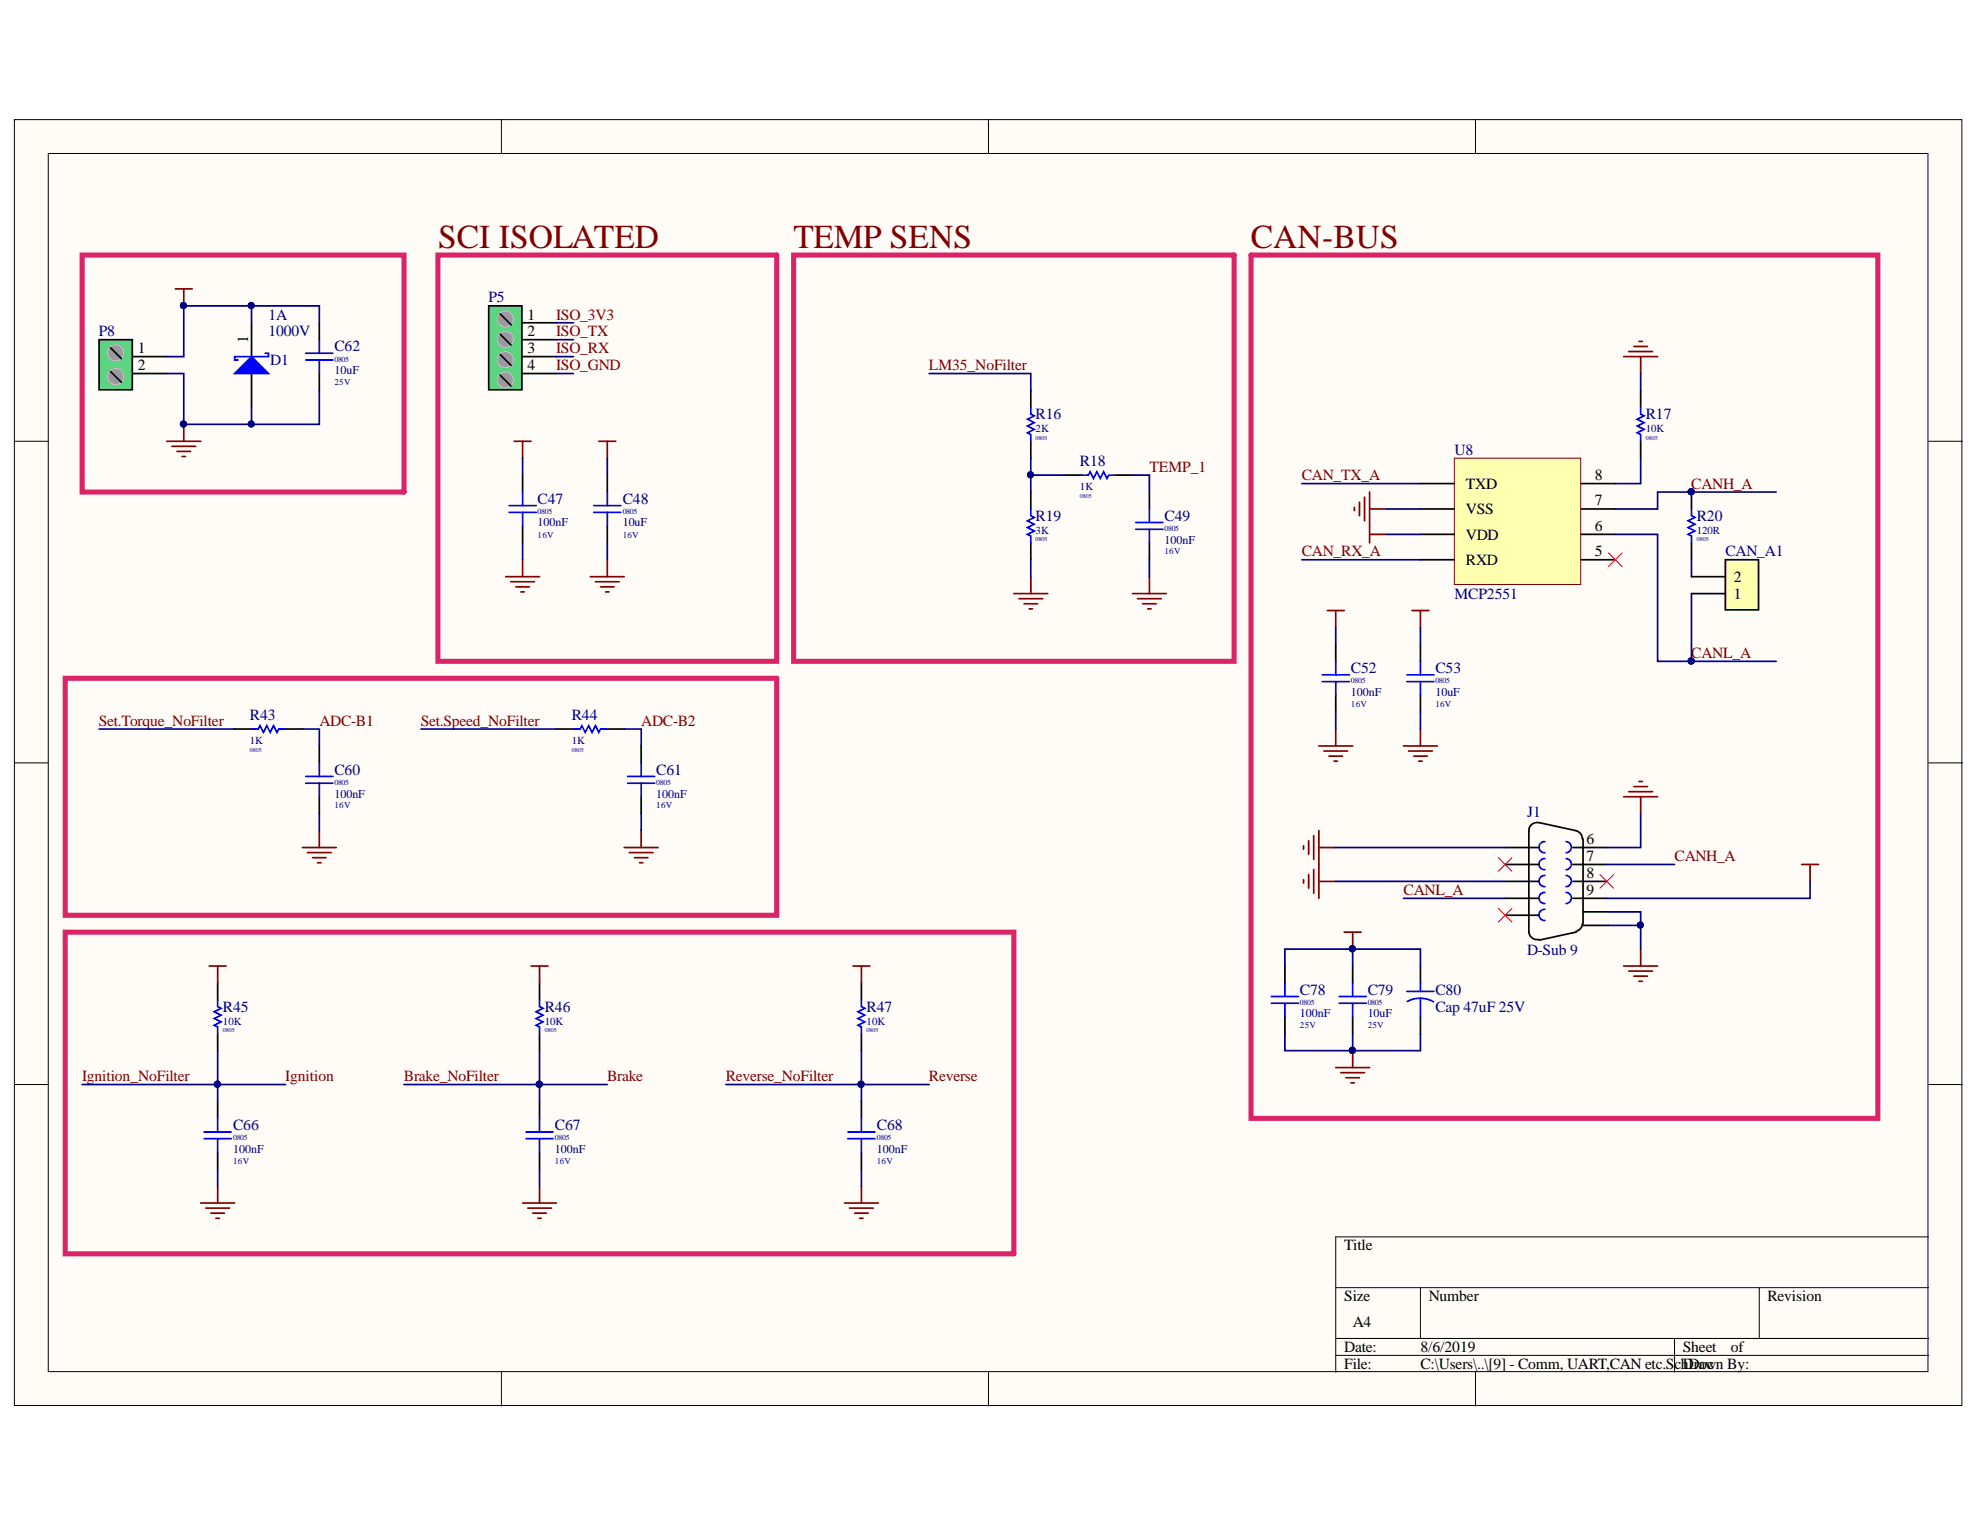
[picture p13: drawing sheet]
<svg xmlns="http://www.w3.org/2000/svg" width="279mm" height="216mm" viewBox="0 0 279 216" stroke-linecap="round" stroke-linejoin="round" font-family="sans-serif">
<defs><g id="words">
<g font-size="4.7" fill="#800000">
<text x="61.8" y="35">SCI ISOLATED</text>
<text x="112" y="35">TEMP SENS</text>
<text x="176.5" y="35">CAN-BUS</text>
</g>
<g font-size="2.2" fill="#000080">
<text x="14" y="47.5">P8</text>
<text x="37.9" y="47.5">1000V</text>
<text x="37.9" y="45.1">1A</text>
<text x="68.9" y="42.7">P5</text>
<text x="38.1" y="51.5">D1</text>
<text x="47.2" y="49.6">C62</text>
<text x="146.1" y="59.1">R16</text>
<text x="232.2" y="59.1">R17</text>
<text x="152.4" y="65.8">R18</text>
<text x="205.3" y="64.2">U8</text>
<text x="75.9" y="71.1">C47</text>
<text x="87.9" y="71.1">C48</text>
<text x="146.1" y="73.5">R19</text>
<text x="164.3" y="73.5">C49</text>
<text x="239.4" y="73.5">R20</text>
<text x="243.5" y="78.5">CAN_A1</text>
<text x="205.3" y="84.5">MCP2551</text>
<text x="190.6" y="95">C52</text>
<text x="202.6" y="95">C53</text>
<text x="35.3" y="101.7">R43</text>
<text x="80.7" y="101.7">R44</text>
<text x="47.2" y="109.3">C60</text>
<text x="92.6" y="109.3">C61</text>
<text x="215.5" y="115.3">J1</text>
<text x="215.5" y="134.8">D-Sub 9</text>
<text x="31.5" y="142.8">R45</text>
<text x="76.9" y="142.8">R46</text>
<text x="122.3" y="142.8">R47</text>
<text x="183.4" y="140.4">C78</text>
<text x="193" y="140.4">C79</text>
<text x="202.6" y="140.4">C80</text>
<text x="202.6" y="142.8">Cap 47uF 25V</text>
<text x="32.9" y="159.5">C66</text>
<text x="78.3" y="159.5">C67</text>
<text x="123.7" y="159.5">C68</text>
</g>
<g font-size="2.2">
<text x="74.4" y="45.1">1</text>
<text x="74.4" y="47.5">2</text>
<text x="19.5" y="49.8">1</text>
<text x="19.5" y="52.2">2</text>
<text x="35" y="48.4" transform="rotate(-90 35 48.4)">1</text>
<text x="74.4" y="49.8">3</text>
<text x="74.4" y="52.2">4</text>
<text x="206.9" y="68.9">TXD</text>
<text x="225" y="67.8">8</text>
<text x="225" y="71.3">7</text>
<text x="206.9" y="72.6">VSS</text>
<text x="206.9" y="76.1">VDD</text>
<text x="225" y="74.9">6</text>
<text x="206.9" y="79.7">RXD</text>
<text x="225" y="78.5">5</text>
<text x="244.7" y="82.1">2</text>
<text x="244.7" y="84.5">1</text>
<text x="223.9" y="119.2">6</text>
<text x="223.9" y="123.9">8</text>
<text x="223.9" y="121.5">7</text>
<text x="223.9" y="126.3">9</text>
<text x="189.7" y="176.5">Title</text>
<text x="189.7" y="183.6">Size</text>
<text x="201.6" y="183.6">Number</text>
<text x="249.4" y="183.6">Revision</text>
<text x="189.7" y="190.8">Date:</text>
<text x="190.9" y="187.2">A4</text>
<text x="200.4" y="190.8">8/6/2019</text>
<text x="237.5" y="190.8">Sheet</text>
<text x="244.2" y="190.8">of</text>
<text x="189.7" y="193.2">File:</text>
<text x="200.4" y="193.2">C:\Users\..\[9] - Comm, UART,CAN etc.SchDoc</text>
<text x="237.5" y="193.2">Drawn By:</text>
</g>
<g font-size="2.2" fill="#800000">
<text x="78.5" y="45.1">ISO_3V3</text>
<text x="78.5" y="47.5">ISO_TX</text>
<text x="78.5" y="49.8">ISO_RX</text>
<text x="78.5" y="52.2">ISO_GND</text>
<text x="131.1" y="52.2">LM35_NoFilter</text>
<text x="162.2" y="66.6">TEMP_1</text>
<text x="183.7" y="67.8">CAN_TX_A</text>
<text x="238.7" y="68.9">CANH_A</text>
<text x="183.7" y="78.5">CAN_RX_A</text>
<text x="238.7" y="92.9">CANL_A</text>
<text x="14" y="102.4">Set.Torque_NoFilter</text>
<text x="45.1" y="102.4">ADC-B1</text>
<text x="59.4" y="102.4">Set.Speed_NoFilter</text>
<text x="90.5" y="102.4">ADC-B2</text>
<text x="236.3" y="121.5">CANH_A</text>
<text x="198.1" y="126.3">CANL_A</text>
<text x="11.6" y="152.5">Ignition_NoFilter</text>
<text x="40.3" y="152.5">Ignition</text>
<text x="57" y="152.5">Brake_NoFilter</text>
<text x="85.7" y="152.5">Brake</text>
<text x="102.4" y="152.5">Reverse_NoFilter</text>
<text x="131.1" y="152.5">Reverse</text>
</g>
<g font-size="1.7" fill="#000080">
<text x="47.2" y="52.8">10uF</text>
<text x="75.9" y="74.3">100nF</text>
<text x="87.9" y="74.3">10uF</text>
<text x="164.3" y="76.7">100nF</text>
<text x="190.6" y="98.2">100nF</text>
<text x="202.6" y="98.2">10uF</text>
<text x="47.2" y="112.6">100nF</text>
<text x="92.6" y="112.6">100nF</text>
<text x="183.4" y="143.6">100nF</text>
<text x="193" y="143.6">10uF</text>
<text x="32.9" y="162.7">100nF</text>
<text x="78.3" y="162.7">100nF</text>
<text x="123.7" y="162.7">100nF</text>
</g>
<g font-size="1.5" fill="#000080">
<text x="146.1" y="61">2K</text>
<text x="232.2" y="61">10K</text>
<text x="152.4" y="69.1">1K</text>
<text x="146.1" y="75.3">3K</text>
<text x="239.4" y="75.3">120R</text>
<text x="35.3" y="105">1K</text>
<text x="80.7" y="105">1K</text>
<text x="31.5" y="144.6">10K</text>
<text x="76.9" y="144.6">10K</text>
<text x="122.3" y="144.6">10K</text>
</g>
<g font-size="1.3" fill="#000080">
<text x="47.2" y="54.3">25V</text>
<text x="75.9" y="75.9">16V</text>
<text x="87.9" y="75.9">16V</text>
<text x="164.3" y="78.2">16V</text>
<text x="190.6" y="99.7">16V</text>
<text x="202.6" y="99.7">16V</text>
<text x="47.2" y="114.1">16V</text>
<text x="92.6" y="114.1">16V</text>
<text x="183.4" y="145.1">25V</text>
<text x="193" y="145.1">25V</text>
<text x="32.9" y="164.2">16V</text>
<text x="78.3" y="164.2">16V</text>
<text x="123.7" y="164.2">16V</text>
</g>
<g font-size="1.1" fill="#000080">
<text x="47.2" y="51">0805</text>
<text x="75.9" y="72.6">0805</text>
<text x="87.9" y="72.6">0805</text>
<text x="164.3" y="74.9">0805</text>
<text x="190.6" y="96.4">0805</text>
<text x="202.6" y="96.4">0805</text>
<text x="47.2" y="110.8">0805</text>
<text x="92.6" y="110.8">0805</text>
<text x="183.4" y="141.8">0805</text>
<text x="193" y="141.8">0805</text>
<text x="32.9" y="160.9">0805</text>
<text x="78.3" y="160.9">0805</text>
<text x="123.7" y="160.9">0805</text>
</g>
<g font-size=".8" fill="#000080">
<text x="146.1" y="62.1">0805</text>
<text x="232.2" y="62.1">0805</text>
<text x="152.4" y="70.2">0805</text>
<text x="146.1" y="76.4">0805</text>
<text x="239.4" y="76.4">0805</text>
<text x="35.3" y="106.1">0805</text>
<text x="80.7" y="106.1">0805</text>
<text x="31.5" y="145.7">0805</text>
<text x="76.9" y="145.7">0805</text>
<text x="122.3" y="145.7">0805</text>
</g>
</g></defs>
<g fill="#fffcf8" stroke="#000" stroke-width=".14">
<path d="M2 16.9h274.8v181.4h-274.8z"/>
<path d="M6.8 21.7h265.3v171.9h-265.3z"/>
</g>
<g fill="none" stroke="#000" stroke-width=".14">
<path d="M70.8 16.9v4.8M139.5 16.9v4.8M208.2 16.9v4.8M2 62.3h4.8M272.2 62.3h4.7M2 107.7h4.8M272.2 107.7h4.7M2 153h4.8M272.2 153h4.7M272.2 174.5h-83.7v19.1M70.8 193.6v4.8M139.5 193.6v4.8"/>
<path d="M188.5 181.7h83.7M188.5 188.9h83.7M188.5 191.3h83.7M200.4 181.7v7.2M208.2 193.6v4.8M236.3 188.9v4.7M248.2 181.7v7.2"/>
</g>
<path d="M238.7 69.4v2.4M238.7 76.6v2.4" fill="none" stroke="#000" stroke-width=".24"/>
<circle cx="238.6" cy="69.4" r=".43" fill="#000080" stroke="#000080" stroke-width=".14"/>
<path d="M238.7 71.8v1l.5 .2-1 .5 1 .5-1 .4 1 .5-1 .5 .5 .2v1" fill="none" stroke="#00f" stroke-width=".24"/>
<path d="M205.2 64.7h17.9v17.8h-17.9z" fill="#ffffb0" stroke="#800000" stroke-width=".14"/>
<g fill="none" stroke="#000" stroke-width=".24">
<path d="M73.7 50.3h4.8M231.5 55.1v2.4M150.2 67h2.4M157.4 67h2.4M162.2 69.4v2.4M162.2 76.6v2.4M200.4 68.2h4.8M200.4 71.8h4.8M200.4 75.4h4.8M200.4 79h4.8M223.1 68.2h4.8M223.1 71.8h4.8"/>
<path d="M223.1 75.4h4.8M223.1 79h4.8M231.5 62.3v2.4"/>
</g>
<g fill="none" stroke="#800000" stroke-width=".24">
<path d="M229.1 50.3h4.8M229.8 49.6h3.4M230.6 48.9h1.9M231.3 48.2h.5M231.5 50.3v2.4M191.1 71.6v.5M191.8 70.9v1.9M192.6 70.1v3.4M193.3 69.4v7.2M193.3 75.4h2.4M193.3 71.8h2.4M143.1 83.8h4.7"/>
<path d="M143.8 84.5h3.3M144.5 85.2h1.9M145.2 85.9h.5M145.5 81.4v2.4M159.8 83.8h4.8M160.5 84.5h3.4M161.2 85.2h1.9M162 85.9h.4M162.2 81.4v2.4"/>
</g>
<path d="M231.5 57.5v.9l.5 .3-1 .5 1 .4-1 .5 1 .5-1 .5 .5 .2v1M152.6 67h1l.2-.4 .5 .9 .5-.9 .5 .9 .4-.9 .5 .9 .3-.5h.9M160.3 73.7h3.8M160.3 74.7h3.8M162.2 71.8v1.9M162.2 74.7v1.9" fill="none" stroke="#00f" stroke-width=".24"/>
<path d="M227 78l1.9 1.9M228.9 78l-1.9 1.9" fill="none" stroke="#f00" stroke-width=".14"/>
<path d="M112 36h62.1v57.3h-62.1z" fill="none" stroke="#da2467" stroke-width=".72"/>
<path d="M69 43.2h4.6v11.8h-4.6z" fill="#5cd481" stroke="#000" stroke-width=".24"/>
<path d="M73.7 45.5h4.8M73.7 47.9h4.8" fill="none" stroke="#000" stroke-width=".24"/>
<circle cx="71.3" cy="45" r="1.15" fill="#94a0a0" stroke="#c3cfcd" stroke-width=".14"/>
<path d="M70.6 44.3l1.5 1.5" fill="none" stroke="#000" stroke-width=".24"/>
<circle cx="71.3" cy="50.8" r="1.15" fill="#94a0a0" stroke="#c3cfcd" stroke-width=".14"/>
<path d="M70.6 50l1.5 1.6" fill="none" stroke="#000" stroke-width=".24"/>
<circle cx="71.3" cy="47.9" r="1.15" fill="#94a0a0" stroke="#c3cfcd" stroke-width=".14"/>
<path d="M70.6 47.2l1.5 1.5" fill="none" stroke="#000" stroke-width=".24"/>
<circle cx="71.3" cy="53.6" r="1.15" fill="#94a0a0" stroke="#c3cfcd" stroke-width=".14"/>
<path d="M35.5 45.5v4.8M35.5 52.7v4.8M70.6 52.9l1.5 1.6M73.7 52.7h4.8M73.7 67v2.4M73.7 74.2v2.4M85.7 67v2.4M85.7 74.2v2.4M188.5 90.9v2.4M188.5 98.1v2.4M200.4 90.9v2.4M200.4 98.1v2.4" fill="none" stroke="#000" stroke-width=".24"/>
<path d="M11.6 36h45.4v33.4h-45.4zM61.8 36h47.8v57.3h-47.8zM176.5 36h88.5v121.8h-88.5z" fill="none" stroke="#da2467" stroke-width=".72"/>
<g fill="none" stroke="#00f" stroke-width=".24">
<path d="M71.8 71.3h3.9M71.8 72.3h3.9M73.7 69.4v1.9M73.7 72.3v1.9M83.8 71.3h3.8M83.8 72.3h3.8M85.7 69.4v1.9M85.7 72.3v1.9M186.6 95.2h3.8M186.6 96.2h3.8M188.5 93.3v1.9M188.5 96.2v1.9"/>
<path d="M198.5 95.2h3.9M198.5 96.2h3.9M200.4 93.3v1.9M200.4 96.2v1.9"/>
</g>
<g fill="none" stroke="#800000" stroke-width=".24">
<path d="M24.7 40.8h2.4M25.9 40.8v2.4M25.9 59.9v2.4M23.5 62.3h4.8M24.3 63h3.3M25 63.7h1.9M25.7 64.4h.5M72.5 62.3h2.4M73.7 62.3v2.4M73.7 79v2.4M84.5 62.3h2.4M85.7 62.3v2.4"/>
<path d="M85.7 79v2.4M71.4 81.4h4.7M72.1 82.1h3.3M72.8 82.8h1.9M73.5 83.5h.5M83.3 81.4h4.8M84 82.1h3.4M84.7 82.8h2M85.5 83.5h.4M187.3 86.2h2.4M188.5 86.2v2.3M199.2 86.2h2.4"/>
<path d="M200.4 86.2v2.3M186.1 105.3h4.8M186.8 106h3.4M187.5 106.7h1.9M188.2 107.4h.5M188.5 102.9v2.4M198 105.3h4.8M198.8 106h3.3M199.5 106.7h1.9M200.2 107.4h.5M200.4 102.9v2.4"/>
</g>
<g fill="#000080" stroke="#000080" stroke-width=".14">
<circle cx="238.6" cy="69.4" r=".43"/>
<circle cx="238.6" cy="93.3" r=".43"/>
<circle cx="25.9" cy="43.1" r=".43"/>
<circle cx="25.9" cy="59.8" r=".43"/>
</g>
<path d="M33.1 52.7l2.4-2.4 2.4 2.4z" fill="#00f"/>
<path d="M33.1 52.7l2.4-2.4 2.4 2.4zM37.4 49.8h.5v.5h-4.8v.5h.5" fill="none" stroke="#00f" stroke-width=".24"/>
<path d="M14 47.9h4.7v7.1h-4.7z" fill="#5cd481" stroke="#000" stroke-width=".24"/>
<path d="M18.8 50.3h4.7M18.8 52.7h4.7" fill="none" stroke="#000" stroke-width=".24"/>
<circle cx="16.3" cy="49.8" r="1.15" fill="#94a0a0" stroke="#c3cfcd" stroke-width=".14"/>
<path d="M15.6 49.1l1.5 1.5" fill="none" stroke="#000" stroke-width=".24"/>
<circle cx="16.3" cy="53.1" r="1.15" fill="#94a0a0" stroke="#c3cfcd" stroke-width=".14"/>
<path d="M15.6 52.4l1.5 1.6" fill="none" stroke="#000" stroke-width=".24"/>
<path d="M243.5 79h4.7v7.1h-4.7z" fill="#ffffb0" stroke="#000" stroke-width=".24"/>
<g fill="none" stroke="#000" stroke-width=".24">
<path d="M45.1 45.5v2.4M45.1 52.7v2.4M145.5 55.1v2.4M145.5 62.3v2.4M145.5 69.4v2.4M145.5 76.6v2.4M238.7 83.8h4.8M238.7 81.4h4.8M33.1 102.9h2.4M40.3 102.9h2.4M45.1 105.3v2.4M45.1 112.4v2.4"/>
<path d="M78.5 102.9h2.4M85.7 102.9h2.4M90.5 105.3v2.4M90.5 112.4v2.4M212.4 119.6h4.8M217.2 116.1a1.15 1.15 0 0 0-1.5 1.2v14.2a1.15 1.15 0 0 0 1.4 1.1M217.2 116.1l5.3 1.1M222 119.6h4.7M222.4 117.2a1.15 1.15 0 0 1 .9 1.2M223.4 118.4v11.9M30.7 138.7v2.4M76.1 138.7v2.4"/>
<path d="M121.6 138.7v2.4M181.3 136.3v2.4M190.9 136.3v2.4M200.4 136.3v2.4M212.4 126.8h4.8M212.4 124.4h4.8M212.4 122h4.8M212.4 129.2h4.8M222 126.8h4.7M222 124.4h4.7M222 122h4.7M222.5 131.5l-5.3 1.2"/>
<path d="M223.3 130.3a1.15 1.15 0 0 1-.9 1.1M223.4 128.7h3.6M223.4 130.6h3.6M30.7 145.9v2.4M30.7 155.4v2.4M76.1 145.9v2.4M76.1 155.4v2.4M121.6 145.9v2.4M121.6 155.4v2.4M181.3 143.5v2.4M190.9 143.5v2.4M200.4 143.5v2.4"/>
<path d="M30.7 162.6v2.4M76.1 162.6v2.4M121.6 162.6v2.4"/>
</g>
<g fill="none" stroke="#00f" stroke-width=".24">
<path d="M43.1 49.8h3.9M43.1 50.8h3.9M45.1 47.9v1.9M45.1 50.8v1.9M145.5 57.5v.9l.4 .3-.9 .5 .9 .4-.9 .5 .9 .5-.9 .5 .5 .2v1M145.5 71.8v1l.4 .2-.9 .5 .9 .5-.9 .4 .9 .5-.9 .5 .5 .2v1M35.5 102.9h1l.2-.5 .5 1 .4-1 .5 1 .5-1 .5 1 .2-.5h1M43.1 109.6h3.9M43.1 110.5h3.9M45.1 107.7v1.9M45.1 110.5v1.9M80.9 102.9h1l.2-.5 .5 1 .5-1 .4 1 .5-1 .5 1 .2-.5h1"/>
<path d="M88.6 109.6h3.8M88.6 110.5h3.8M90.5 107.7v1.9M90.5 110.5v1.9M218 118.8a.79 .79 0 0 0-.8 .7 .79 .79 0 0 0 .8 .8M221 118.8a.79 .79 0 0 1 .7 .8 .79 .79 0 0 1-.7 .7M181.3 138.7v1.9M190.9 138.7v1.9M198.5 139.9h3.9M200.4 138.7v1.2M218 128.3a.79 .79 0 0 0-.8 .8 .79 .79 0 0 0 .8 .8M218 125.9a.79 .79 0 0 0-.8 .8 .79 .79 0 0 0 .8 .8"/>
<path d="M218 123.5a.79 .79 0 0 0-.8 .8 .79 .79 0 0 0 .8 .8M218 121.2a.79 .79 0 0 0-.8 .7 .79 .79 0 0 0 .8 .8M221 125.9a.79 .79 0 0 1 .7 .8 .79 .79 0 0 1-.7 .8M221 123.5a.79 .79 0 0 1 .7 .8 .79 .79 0 0 1-.7 .8M221 121.2a.79 .79 0 0 1 .7 .7 .79 .79 0 0 1-.7 .8M28.8 159.7h3.8M30.7 141.1v1l.5 .2-1 .5 1 .4-1 .5 1 .5-1 .5 .5 .2v1M30.7 157.8v1.9M74.2 159.7h3.8M76.1 141.1v1l.5 .2-.9 .5 .9 .4-.9 .5 .9 .5-.9 .5 .4 .2v1M76.1 157.8v1.9M119.6 159.7h3.9"/>
<path d="M121.6 141.1v1l.4 .2-.9 .5 .9 .4-.9 .5 .9 .5-.9 .5 .5 .2v1M121.6 157.8v1.9M179.4 140.6h3.8M179.4 141.6h3.8M181.3 141.6v1.9M189 140.6h3.8M189 141.6h3.8M190.9 141.6v1.9M200.4 140.9h.8l1.1 .5M200.4 140.9l-1.1 .1-.7 .3M200.4 140.9v2.6M28.8 160.7h3.8"/>
<path d="M30.7 160.7v1.9M74.2 160.7h3.8M76.1 160.7v1.9M119.6 160.7h3.9M121.6 160.7v1.9"/>
</g>
<g fill="none" stroke="#800000" stroke-width=".24">
<path d="M42.7 119.6h4.7M45.1 117.2v2.4M88.1 119.6h4.8M90.5 117.2v2.4M183.9 119.4v.4M184.7 118.6v2M185.4 117.9v3.4M186.1 117.2v9.6M186.1 119.6h2.4M229.1 112.4h4.8M229.8 111.7h3.4M230.6 111h1.9"/>
<path d="M231.3 110.3h.5M231.5 112.4v2.4M29.5 136.3h2.4M30.7 136.3v2.4M43.4 120.3h3.3M44.1 121h1.9M44.8 121.7h.5M74.9 136.3h2.4M76.1 136.3v2.4M88.8 120.3h3.4M89.5 121h1.9M90.2 121.7h.5"/>
<path d="M120.4 136.3h2.3M121.6 136.3v2.4M183.9 124.1v.5M184.7 123.4v1.9M185.4 122.7v3.3M186.1 124.4h2.4M189.7 131.5h2.4M190.9 131.5v2.4M229.1 136.3h4.8M229.8 137h3.4M230.6 137.8h1.9M231.3 138.5h.5"/>
<path d="M231.5 133.9v2.4M254.2 122h2.4M255.4 122v2.4M188.5 150.7h4.8M189.2 151.4h3.4M189.9 152.1h1.9M190.6 152.8h.5M190.9 148.3v2.4M28.3 169.8h4.8M29 170.5h3.4M29.8 171.2h1.9M30.5 171.9h.5"/>
<path d="M30.7 167.4v2.4M73.7 169.8h4.8M74.5 170.5h3.3M75.2 171.2h1.9M75.9 171.9h.5M76.1 167.4v2.4M119.2 169.8h4.7M119.9 170.5h3.3M120.6 171.2h1.9M121.3 171.9h.5M121.6 167.4v2.4"/>
</g>
<path d="M211.4 128.2l1.9 1.9M211.4 121l1.9 1.9M213.3 128.2l-1.9 1.9M213.3 121l-1.9 1.9M225.8 123.4l1.9 1.9M227.7 123.4l-1.9 1.9" fill="none" stroke="#f00" stroke-width=".14"/>
<path d="M9.2 95.7h100.4v33.5h-100.4zM9.2 131.5h133.9v45.4h-133.9z" fill="none" stroke="#da2467" stroke-width=".72"/>
<g fill="#000080" stroke="#000080" stroke-width=".14">
<circle cx="190.8" cy="133.9" r=".43"/>
<circle cx="190.8" cy="148.2" r=".43"/>
<circle cx="145.4" cy="67" r=".43"/>
<circle cx="238.6" cy="69.4" r=".43"/>
<circle cx="35.4" cy="43.1" r=".43"/>
<circle cx="25.9" cy="43.1" r=".43"/>
<circle cx="25.9" cy="59.8" r=".43"/>
<circle cx="35.4" cy="59.8" r=".43"/>
<circle cx="238.6" cy="93.3" r=".43"/>
<circle cx="231.5" cy="130.5" r=".43"/>
<circle cx="30.7" cy="153" r=".43"/>
<circle cx="76.1" cy="153" r=".43"/>
<circle cx="121.5" cy="153" r=".43"/>
</g>
<g fill="none" stroke="#000080" stroke-width=".24">
<path d="M23.5 52.7h2.4v7.2h9.6v-2.4M35.5 45.5v-2.3h-9.6v7.1h-2.4M35.5 43.2h9.6v2.3M45.1 55.1v4.8h-9.6M78.5 45.5h2.4M78.5 47.9h2.4M78.5 50.3h2.4M78.5 52.7h2.4M131.1 52.7h14.4v2.4M231.5 52.7v2.4M73.7 64.7v2.3M73.7 76.6v2.4"/>
<path d="M85.7 64.7v2.3M85.7 76.6v2.4M145.5 64.7v4.7M145.5 79v2.4M145.5 67h4.7M159.8 67h2.4v2.4M162.2 79v2.4M183.7 68.2h16.7M183.7 79h16.7M195.7 75.4h4.7M195.7 71.8h4.7M227.9 75.4h6v17.9h16.7"/>
<path d="M231.5 64.7v3.5h-3.6M238.7 79v2.4M250.6 69.4h-16.7v2.4h-6M188.5 88.5v2.4M200.4 88.5v2.4M238.7 83.8v9.5M14 102.9h19.1M42.7 102.9h2.4v2.4M45.1 114.8v2.4M59.4 102.9h19.1M88.1 102.9h2.4v2.4M90.5 114.8v2.4"/>
<path d="M188.5 100.5v2.4M188.5 119.6h23.9M200.4 100.5v2.4M231.5 114.8v4.8h-4.8M181.3 136.3v-2.4h9.6v2.4M188.5 124.4h23.9M190.9 133.9h9.5v2.4M198 126.8h14.4M226.7 122h9.6M227 128.7h4.5v1.9M227 130.6h4.5v3.3M255.4 124.4v2.4h-28.7"/>
<path d="M11.6 153h19.1v2.4M30.7 148.3v4.7h9.6M57 153h19.1v2.4M76.1 148.3v4.7h9.6M102.4 153h19.2v2.4M121.6 148.3v4.7h9.5M181.3 145.9v2.4h9.6M190.9 145.9v2.4h9.5v-2.4M30.7 165v2.4M76.1 165v2.4M121.6 165v2.4"/>
</g>
<use href="#words"/>
</svg>
